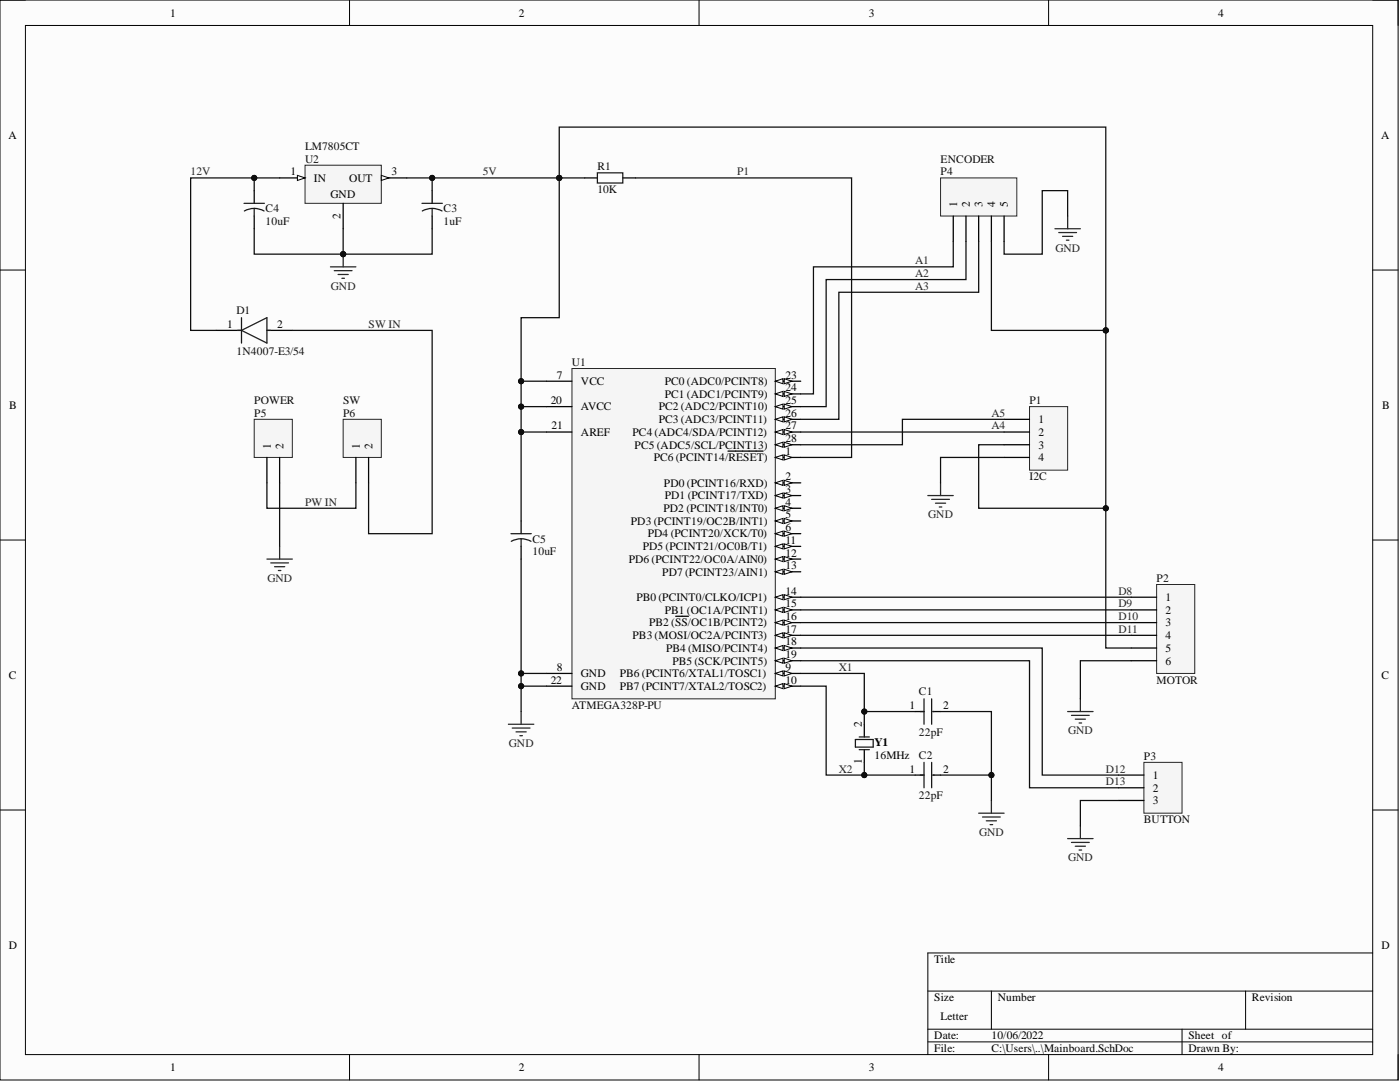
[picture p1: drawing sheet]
<svg xmlns="http://www.w3.org/2000/svg" width="279mm" height="216mm" viewBox="0 0 279 216" stroke-linecap="round" stroke-linejoin="round" font-family="sans-serif">
<defs><g id="words">
<g font-size="2.3">
<text x="34" y="3.3">1</text>
<text x="103.6" y="3.3">2</text>
<text x="173.4" y="3.3">3</text>
<text x="243.1" y="3.3">4</text>
<text x="1.7" y="27.7">A</text>
<text x="275.6" y="27.7">A</text>
<text x="58" y="35">1</text>
<text x="78.1" y="35">3</text>
<text x="62.7" y="36.3">IN</text>
<text x="66" y="39.6">GND</text>
<text x="69.7" y="36.3">OUT</text>
<text x="191" y="41.3" transform="rotate(-90 191 41.3)">1</text>
<text x="193.5" y="41.3" transform="rotate(-90 193.5 41.3)">2</text>
<text x="196.1" y="41.3" transform="rotate(-90 196.1 41.3)">3</text>
<text x="198.6" y="41.3" transform="rotate(-90 198.6 41.3)">4</text>
<text x="201.2" y="41.3" transform="rotate(-90 201.2 41.3)">5</text>
<text x="68" y="43.6" transform="rotate(-90 68 43.6)">2</text>
<text x="45.3" y="65.4">1</text>
<text x="55.3" y="65.4">2</text>
<text x="111.1" y="75.6">7</text>
<text x="115.9" y="76.8">VCC</text>
<text x="132.7" y="76.8">PC0 (ADC0/PCINT8)</text>
<text x="156.8" y="75.6">23</text>
<text x="1.9" y="81.6">B</text>
<text x="109.9" y="80.6">20</text>
<text x="115.9" y="81.9">AVCC</text>
<text x="131.5" y="81.9">PC2 (ADC2/PCINT10)</text>
<text x="132.7" y="79.4">PC1 (ADC1/PCINT9)</text>
<text x="156.8" y="78.1">24</text>
<text x="156.8" y="80.6">25</text>
<text x="156.8" y="83.2">26</text>
<text x="275.8" y="81.6">B</text>
<text x="54" y="89.5" transform="rotate(-90 54 89.5)">1</text>
<text x="56.6" y="89.5" transform="rotate(-90 56.6 89.5)">2</text>
<text x="71.8" y="89.5" transform="rotate(-90 71.8 89.5)">1</text>
<text x="74.3" y="89.5" transform="rotate(-90 74.3 89.5)">2</text>
<text x="110.1" y="85.7">21</text>
<text x="115.9" y="87">AREF</text>
<text x="126.2" y="87">PC4 (ADC4/SDA/PCINT12)</text>
<text x="126.7" y="89.5">PC5 (ADC5/SCL/PCINT13)</text>
<text x="131.5" y="84.4">PC3 (ADC3/PCINT11)</text>
<text x="156.8" y="85.7">27</text>
<text x="156.8" y="88.2">28</text>
<text x="207.2" y="84.4">1</text>
<text x="207.2" y="87">2</text>
<text x="207.2" y="89.5">3</text>
<text x="130.5" y="92">PC6 (PCINT14/RESET)</text>
<text x="156.8" y="90.8">1</text>
<text x="156.8" y="95.8">2</text>
<text x="207.2" y="92">4</text>
<text x="132.5" y="97.1">PD0 (PCINT16/RXD)</text>
<text x="132.7" y="99.6">PD1 (PCINT17/TXD)</text>
<text x="156.8" y="98.4">3</text>
<text x="156.8" y="100.9">4</text>
<text x="125.9" y="104.7">PD3 (PCINT19/OC2B/INT1)</text>
<text x="129.3" y="107.2">PD4 (PCINT20/XCK/T0)</text>
<text x="132.4" y="102.2">PD2 (PCINT18/INT0)</text>
<text x="156.8" y="103.4">5</text>
<text x="156.8" y="106">6</text>
<text x="125.5" y="112.3">PD6 (PCINT22/OC0A/AIN0)</text>
<text x="128.3" y="109.8">PD5 (PCINT21/OC0B/T1)</text>
<text x="156.8" y="108.5">11</text>
<text x="156.8" y="111.1">12</text>
<text x="156.8" y="113.6">13</text>
<text x="127" y="119.9">PB0 (PCINT0/CLKO/ICP1)</text>
<text x="132.2" y="114.9">PD7 (PCINT23/AIN1)</text>
<text x="156.8" y="118.7">14</text>
<text x="232.6" y="119.9">1</text>
<text x="129.5" y="125">PB2 (SS/OC1B/PCINT2)</text>
<text x="132.7" y="122.5">PB1 (OC1A/PCINT1)</text>
<text x="156.8" y="121.2">15</text>
<text x="156.8" y="123.7">16</text>
<text x="232.6" y="122.5">2</text>
<text x="232.6" y="125">3</text>
<text x="126.2" y="127.5">PB3 (MOSI/OC2A/PCINT3)</text>
<text x="132.9" y="130.1">PB4 (MISO/PCINT4)</text>
<text x="156.8" y="126.3">17</text>
<text x="156.8" y="128.8">18</text>
<text x="156.8" y="131.3">19</text>
<text x="232.6" y="127.5">4</text>
<text x="232.6" y="130.1">5</text>
<text x="1.8" y="135.5">C</text>
<text x="109.9" y="136.4">22</text>
<text x="111.1" y="133.9">8</text>
<text x="115.9" y="135.1">GND</text>
<text x="115.9" y="137.7">GND</text>
<text x="123.7" y="135.1">PB6 (PCINT6/XTAL1/TOSC1)</text>
<text x="123.7" y="137.7">PB7 (PCINT7/XTAL2/TOSC2)</text>
<text x="134.2" y="132.6">PB5 (SCK/PCINT5)</text>
<text x="156.8" y="133.9">9</text>
<text x="156.8" y="136.4">10</text>
<text x="232.6" y="132.6">6</text>
<text x="275.7" y="135.5">C</text>
<text x="181.5" y="141.5">1</text>
<text x="188.2" y="141.5">2</text>
<text x="172" y="145" transform="rotate(-90 172 145)">2</text>
<text x="174.5" y="148.8">Y1</text>
<text x="172" y="152.5" transform="rotate(-90 172 152.5)">1</text>
<text x="174.5" y="151.4">16MHz</text>
<text x="181.5" y="154.2">1</text>
<text x="188.2" y="154.2">2</text>
<text x="230.1" y="155.4">1</text>
<text x="230.1" y="158">2</text>
<text x="230.1" y="160.5">3</text>
<text x="1.8" y="189.3">D</text>
<text x="275.7" y="189.3">D</text>
<text x="186.4" y="192.2">Title</text>
<text x="186.4" y="199.8">Size</text>
<text x="187.7" y="203.6">Letter</text>
<text x="199.1" y="199.8">Number</text>
<text x="249.9" y="199.8">Revision</text>
<text x="186.4" y="207.4">Date:</text>
<text x="186.4" y="209.9">File:</text>
<text x="197.9" y="207.4">10/06/2022</text>
<text x="197.9" y="209.9">C:\Users\..\Mainboard.SchDoc</text>
<text x="237.2" y="207.4">Sheet of</text>
<text x="237.2" y="209.9">Drawn By:</text>
<text x="34" y="213.7">1</text>
<text x="103.6" y="213.7">2</text>
<text x="173.4" y="213.7">3</text>
<text x="243.1" y="213.7">4</text>
</g>
<g font-size="2.3" fill="#0e0e0e">
<text x="60.9" y="29.9">LM7805CT</text>
<text x="60.9" y="32.5">U2</text>
<text x="119.2" y="34">R1</text>
<text x="187.7" y="35">P4</text>
<text x="187.7" y="32.5">ENCODER</text>
<text x="119.2" y="38.5">10K</text>
<text x="53" y="42.3">C4</text>
<text x="53" y="44.9">10uF</text>
<text x="88.5" y="42.3">C3</text>
<text x="88.5" y="44.9">1uF</text>
<text x="47.2" y="62.6">D1</text>
<text x="47.2" y="70.7">1N4007-E3/54</text>
<text x="114.1" y="73">U1</text>
<text x="50.7" y="83.2">P5</text>
<text x="50.7" y="80.6">POWER</text>
<text x="68.5" y="83.2">P6</text>
<text x="68.5" y="80.6">SW</text>
<text x="205.5" y="80.6">P1</text>
<text x="205.5" y="95.8">I2C</text>
<text x="106.3" y="108.3">C5</text>
<text x="106.3" y="110.8">10uF</text>
<text x="230.8" y="116.1">P2</text>
<text x="230.8" y="136.4">MOTOR</text>
<text x="114.1" y="141.5">ATMEGA328P-PU</text>
<text x="183.4" y="138.7">C1</text>
<text x="183.4" y="146.8">22pF</text>
<text x="183.4" y="151.4">C2</text>
<text x="228.3" y="151.6">P3</text>
<text x="183.4" y="159.5">22pF</text>
<text x="228.3" y="164.3">BUTTON</text>
</g>
<g font-size="2.3" fill="#262626">
<text x="38" y="35">12V</text>
<text x="96.4" y="35">5V</text>
<text x="147.1" y="35">P1</text>
<text x="182.6" y="52.7">A1</text>
<text x="210.6" y="50.2">GND</text>
<text x="66" y="57.8">GND</text>
<text x="182.6" y="55.3">A2</text>
<text x="182.6" y="57.8">A3</text>
<text x="73.6" y="65.4">SW IN</text>
<text x="197.9" y="83.2">A5</text>
<text x="197.9" y="85.7">A4</text>
<text x="60.9" y="100.9">PW IN</text>
<text x="185.3" y="103.4">GND</text>
<text x="53.4" y="116.1">GND</text>
<text x="223.2" y="118.7">D8</text>
<text x="223.2" y="121.2">D9</text>
<text x="223.2" y="123.7">D10</text>
<text x="223.2" y="126.3">D11</text>
<text x="167.4" y="133.9">X1</text>
<text x="101.5" y="149.1">GND</text>
<text x="213.2" y="146.5">GND</text>
<text x="167.4" y="154.2">X2</text>
<text x="220.7" y="154.2">D12</text>
<text x="220.7" y="156.7">D13</text>
<text x="195.4" y="166.8">GND</text>
<text x="213.2" y="171.9">GND</text>
</g>
</g></defs>
<path d="M0 0h279v215.5h-279z" fill-rule="evenodd" fill="#fcfcfc"/>
<path d="M0 0h279v215.5h-279z" fill="none" stroke="#000" stroke-width=".2"/>
<path d="M5.1 5.1h268.9v205.3h-268.9z" fill-rule="evenodd" fill="#fcfcfc"/>
<g fill="none" stroke="#000" stroke-width=".2">
<path d="M0 0h5.1M5.1 5.1h268.9v205.3h-268.9zM69.8 0v5.1M139.5 0v5.1M209.3 0v5.1M274 0h5v5.1M0 53.9h5.1M274 53.9h5M0 107.8h5.1M274 107.8h5M0 161.6h5.1M274 161.6h5"/>
<path d="M185.2 197.8h88.8M197.9 197.8v7.6M248.6 197.8v7.6M274 190.2h-88.8v20.2M69.8 210.4v5.1M139.5 210.4v5.1M185.2 205.4h88.8M185.2 207.9h88.8M209.3 210.4v5.1M235.9 205.4v5M279 210.4v5.1"/>
</g>
<path d="M114.1 73.5h40.6v65.9h-40.6z" fill-rule="evenodd" fill="#f5f5f5"/>
<path d="M114.1 73.5h40.6v65.9h-40.6z" fill="none" stroke="#262626" stroke-width=".2"/>
<path d="M154.7 91.3h5.1" fill="none" stroke="#000" stroke-width=".25"/>
<path d="M154.7 91.3l1.6-.5v1z" fill="#fbfbfb"/>
<path d="M154.7 91.3l1.6-.5v1z" fill="none" stroke="#000" stroke-width=".2"/>
<path d="M156.5 90.8l1.5 .5-1.5 .5z" fill="#fbfbfb"/>
<path d="M156.5 90.8l1.5 .5-1.5 .5z" fill="none" stroke="#000" stroke-width=".2"/>
<path d="M145.3 90h7M154.7 96.3h5.1" fill="none" stroke="#000" stroke-width=".25"/>
<path d="M154.7 96.3l1.6-.5v1.1z" fill="#fbfbfb"/>
<path d="M154.7 96.3l1.6-.5v1.1z" fill="none" stroke="#000" stroke-width=".2"/>
<path d="M156.5 95.8l1.5 .5-1.5 .6z" fill="#fbfbfb"/>
<path d="M156.5 95.8l1.5 .5-1.5 .6z" fill="none" stroke="#000" stroke-width=".2"/>
<path d="M154.7 98.9h5.1" fill="none" stroke="#000" stroke-width=".25"/>
<path d="M154.7 98.9l1.6-.5v1z" fill="#fbfbfb"/>
<path d="M154.7 98.9l1.6-.5v1z" fill="none" stroke="#000" stroke-width=".2"/>
<path d="M156.5 98.4l1.5 .5-1.5 .5z" fill="#fbfbfb"/>
<path d="M156.5 98.4l1.5 .5-1.5 .5z" fill="none" stroke="#000" stroke-width=".2"/>
<path d="M154.7 101.4h5.1" fill="none" stroke="#000" stroke-width=".25"/>
<path d="M154.7 101.4l1.6-.5v1z" fill="#fbfbfb"/>
<path d="M154.7 101.4l1.6-.5v1z" fill="none" stroke="#000" stroke-width=".2"/>
<path d="M156.5 100.9l1.5 .5-1.5 .5z" fill="#fbfbfb"/>
<path d="M156.5 100.9l1.5 .5-1.5 .5z" fill="none" stroke="#000" stroke-width=".2"/>
<path d="M154.7 104h5.1" fill="none" stroke="#000" stroke-width=".25"/>
<path d="M154.7 104l1.6-.6v1.1z" fill="#fbfbfb"/>
<path d="M154.7 104l1.6-.6v1.1z" fill="none" stroke="#000" stroke-width=".2"/>
<path d="M156.5 103.4l1.5 .6-1.5 .5z" fill="#fbfbfb"/>
<path d="M156.5 103.4l1.5 .6-1.5 .5z" fill="none" stroke="#000" stroke-width=".2"/>
<path d="M154.7 106.5h5.1" fill="none" stroke="#000" stroke-width=".25"/>
<path d="M154.7 106.5l1.6-.5v1z" fill="#fbfbfb"/>
<path d="M154.7 106.5l1.6-.5v1z" fill="none" stroke="#000" stroke-width=".2"/>
<path d="M156.5 106l1.5 .5-1.5 .5z" fill="#fbfbfb"/>
<path d="M156.5 106l1.5 .5-1.5 .5z" fill="none" stroke="#000" stroke-width=".2"/>
<path d="M109.1 76.1h5M109.1 134.4h5M154.7 134.4h5.1" fill="none" stroke="#000" stroke-width=".25"/>
<path d="M154.7 134.4l1.6-.5v1z" fill="#fbfbfb"/>
<path d="M154.7 134.4l1.6-.5v1z" fill="none" stroke="#000" stroke-width=".2"/>
<path d="M156.5 133.9l1.5 .5-1.5 .5z" fill="#fbfbfb"/>
<path d="M156.5 133.9l1.5 .5-1.5 .5z" fill="none" stroke="#000" stroke-width=".2"/>
<path d="M154.7 136.9h5.1" fill="none" stroke="#000" stroke-width=".25"/>
<path d="M154.7 136.9l1.6-.5v1z" fill="#fbfbfb"/>
<path d="M154.7 136.9l1.6-.5v1z" fill="none" stroke="#000" stroke-width=".2"/>
<path d="M156.5 136.4l1.5 .5-1.5 .5z" fill="#fbfbfb"/>
<path d="M156.5 136.4l1.5 .5-1.5 .5z" fill="none" stroke="#000" stroke-width=".2"/>
<path d="M154.7 109h5.1" fill="none" stroke="#000" stroke-width=".25"/>
<path d="M154.7 109l1.6-.5v1z" fill="#fbfbfb"/>
<path d="M154.7 109l1.6-.5v1z" fill="none" stroke="#000" stroke-width=".2"/>
<path d="M156.5 108.5l1.5 .5-1.5 .5z" fill="#fbfbfb"/>
<path d="M156.5 108.5l1.5 .5-1.5 .5z" fill="none" stroke="#000" stroke-width=".2"/>
<path d="M154.7 111.6h5.1" fill="none" stroke="#000" stroke-width=".25"/>
<path d="M154.7 111.6l1.6-.5v1z" fill="#fbfbfb"/>
<path d="M154.7 111.6l1.6-.5v1z" fill="none" stroke="#000" stroke-width=".2"/>
<path d="M156.5 111.1l1.5 .5-1.5 .5z" fill="#fbfbfb"/>
<path d="M156.5 111.1l1.5 .5-1.5 .5z" fill="none" stroke="#000" stroke-width=".2"/>
<path d="M154.7 114.1h5.1" fill="none" stroke="#000" stroke-width=".25"/>
<path d="M154.7 114.1l1.6-.5v1z" fill="#fbfbfb"/>
<path d="M154.7 114.1l1.6-.5v1z" fill="none" stroke="#000" stroke-width=".2"/>
<path d="M156.5 113.6l1.5 .5-1.5 .5z" fill="#fbfbfb"/>
<path d="M156.5 113.6l1.5 .5-1.5 .5z" fill="none" stroke="#000" stroke-width=".2"/>
<path d="M154.7 119.2h5.1" fill="none" stroke="#000" stroke-width=".25"/>
<path d="M154.7 119.2l1.6-.5v1z" fill="#fbfbfb"/>
<path d="M154.7 119.2l1.6-.5v1z" fill="none" stroke="#000" stroke-width=".2"/>
<path d="M156.5 118.7l1.5 .5-1.5 .5z" fill="#fbfbfb"/>
<path d="M156.5 118.7l1.5 .5-1.5 .5z" fill="none" stroke="#000" stroke-width=".2"/>
<path d="M154.7 121.7h5.1" fill="none" stroke="#000" stroke-width=".25"/>
<path d="M154.7 121.7l1.6-.5v1z" fill="#fbfbfb"/>
<path d="M154.7 121.7l1.6-.5v1z" fill="none" stroke="#000" stroke-width=".2"/>
<path d="M156.5 121.2l1.5 .5-1.5 .5z" fill="#fbfbfb"/>
<path d="M156.5 121.2l1.5 .5-1.5 .5z" fill="none" stroke="#000" stroke-width=".2"/>
<path d="M154.7 124.2h5.1" fill="none" stroke="#000" stroke-width=".25"/>
<path d="M154.7 124.2l1.6-.5v1z" fill="#fbfbfb"/>
<path d="M154.7 124.2l1.6-.5v1z" fill="none" stroke="#000" stroke-width=".2"/>
<path d="M156.5 123.7l1.5 .5-1.5 .5z" fill="#fbfbfb"/>
<path d="M156.5 123.7l1.5 .5-1.5 .5z" fill="none" stroke="#000" stroke-width=".2"/>
<path d="M134.9 123h2.5M154.7 126.8h5.1" fill="none" stroke="#000" stroke-width=".25"/>
<path d="M154.7 126.8l1.6-.5v1z" fill="#fbfbfb"/>
<path d="M154.7 126.8l1.6-.5v1z" fill="none" stroke="#000" stroke-width=".2"/>
<path d="M156.5 126.3l1.5 .5-1.5 .5z" fill="#fbfbfb"/>
<path d="M156.5 126.3l1.5 .5-1.5 .5z" fill="none" stroke="#000" stroke-width=".2"/>
<path d="M154.7 129.3h5.1" fill="none" stroke="#000" stroke-width=".25"/>
<path d="M154.7 129.3l1.6-.5v1z" fill="#fbfbfb"/>
<path d="M154.7 129.3l1.6-.5v1z" fill="none" stroke="#000" stroke-width=".2"/>
<path d="M156.5 128.8l1.5 .5-1.5 .5z" fill="#fbfbfb"/>
<path d="M156.5 128.8l1.5 .5-1.5 .5z" fill="none" stroke="#000" stroke-width=".2"/>
<path d="M154.7 131.8h5.1" fill="none" stroke="#000" stroke-width=".25"/>
<path d="M154.7 131.8l1.6-.5v1z" fill="#fbfbfb"/>
<path d="M154.7 131.8l1.6-.5v1z" fill="none" stroke="#000" stroke-width=".2"/>
<path d="M156.5 131.3l1.5 .5-1.5 .5z" fill="#fbfbfb"/>
<path d="M156.5 131.3l1.5 .5-1.5 .5z" fill="none" stroke="#000" stroke-width=".2"/>
<path d="M154.7 76.1h5.1M109.1 81.1h5M109.1 86.2h5M109.1 136.9h5" fill="none" stroke="#000" stroke-width=".25"/>
<path d="M154.7 76.1l1.6-.5v1z" fill="#fbfbfb"/>
<path d="M154.7 76.1l1.6-.5v1z" fill="none" stroke="#000" stroke-width=".2"/>
<path d="M156.5 75.6l1.5 .5-1.5 .5z" fill="#fbfbfb"/>
<path d="M156.5 75.6l1.5 .5-1.5 .5z" fill="none" stroke="#000" stroke-width=".2"/>
<path d="M154.7 78.6h5.1" fill="none" stroke="#000" stroke-width=".25"/>
<path d="M154.7 78.6l1.6-.5v1z" fill="#fbfbfb"/>
<path d="M154.7 78.6l1.6-.5v1z" fill="none" stroke="#000" stroke-width=".2"/>
<path d="M156.5 78.1l1.5 .5-1.5 .5z" fill="#fbfbfb"/>
<path d="M156.5 78.1l1.5 .5-1.5 .5z" fill="none" stroke="#000" stroke-width=".2"/>
<path d="M154.7 81.1h5.1" fill="none" stroke="#000" stroke-width=".25"/>
<path d="M154.7 81.1l1.6-.5v1z" fill="#fbfbfb"/>
<path d="M154.7 81.1l1.6-.5v1z" fill="none" stroke="#000" stroke-width=".2"/>
<path d="M156.5 80.6l1.5 .5-1.5 .5z" fill="#fbfbfb"/>
<path d="M156.5 80.6l1.5 .5-1.5 .5z" fill="none" stroke="#000" stroke-width=".2"/>
<path d="M154.7 83.7h5.1" fill="none" stroke="#000" stroke-width=".25"/>
<path d="M154.7 83.7l1.6-.5v1z" fill="#fbfbfb"/>
<path d="M154.7 83.7l1.6-.5v1z" fill="none" stroke="#000" stroke-width=".2"/>
<path d="M156.5 83.2l1.5 .5-1.5 .5z" fill="#fbfbfb"/>
<path d="M156.5 83.2l1.5 .5-1.5 .5z" fill="none" stroke="#000" stroke-width=".2"/>
<path d="M154.7 86.2h5.1" fill="none" stroke="#000" stroke-width=".25"/>
<path d="M154.7 86.2l1.6-.5v1z" fill="#fbfbfb"/>
<path d="M154.7 86.2l1.6-.5v1z" fill="none" stroke="#000" stroke-width=".2"/>
<path d="M156.5 85.7l1.5 .5-1.5 .5z" fill="#fbfbfb"/>
<path d="M156.5 85.7l1.5 .5-1.5 .5z" fill="none" stroke="#000" stroke-width=".2"/>
<path d="M154.7 88.7h5.1" fill="none" stroke="#000" stroke-width=".25"/>
<path d="M154.7 88.7l1.6-.5v1z" fill="#fbfbfb"/>
<path d="M154.7 88.7l1.6-.5v1z" fill="none" stroke="#000" stroke-width=".2"/>
<path d="M156.5 88.2l1.5 .5-1.5 .5z" fill="#fbfbfb"/>
<path d="M156.5 88.2l1.5 .5-1.5 .5z" fill="none" stroke="#000" stroke-width=".2"/>
<path d="M101.5 144.5h5M102.2 145.3h3.6M103 146h2M103.7 146.8h.6M104 142v2.5" fill="none" stroke="#262626" stroke-width=".25"/>
<path d="M172.5 144.5v2.6M172.5 149.6v2.5" fill="none" stroke="#000" stroke-width=".25"/>
<path d="M170.7 147.6h3.6v1.5h-3.6zM171.5 147.1h2M171.5 149.6h2" fill="none" stroke="#1c1c1c" stroke-width=".25"/>
<path d="M60.9 33h15.2v7.6h-15.2z" fill-rule="evenodd" fill="#f5f5f5"/>
<path d="M60.9 33h15.2v7.6h-15.2z" fill="none" stroke="#262626" stroke-width=".2"/>
<path d="M55.8 35.5h5.1" fill="none" stroke="#000" stroke-width=".25"/>
<path d="M59.4 35l1.5 .5-1.5 .5z" fill="#fbfbfb"/>
<path d="M59.4 35l1.5 .5-1.5 .5z" fill="none" stroke="#000" stroke-width=".2"/>
<path d="M76.1 35.5h5.1M68.5 40.6v5" fill="none" stroke="#000" stroke-width=".25"/>
<path d="M76.1 35l1.5 .5-1.5 .5z" fill="#fbfbfb"/>
<path d="M76.1 35l1.5 .5-1.5 .5z" fill="none" stroke="#000" stroke-width=".2"/>
<path d="M66 53.2h5M66.7 54h3.6M67.5 54.8h2M68.2 55.5h.5M68.5 50.7v2.5M197.9 159.7v2.6M195.3 162.3h5.1M196.1 163h3.5M196.8 163.8h2.1M197.6 164.5h.5" fill="none" stroke="#262626" stroke-width=".25"/>
<path d="M50.7 38v2.6M86.2 38v2.6M50.7 43.1v2.5M86.2 43.1v2.5M182.6 142h1.8M182.6 154.7h1.8M186.2 142h1.5M186.2 154.7h1.5" fill="none" stroke="#000" stroke-width=".25"/>
<g fill="none" stroke="#1c1c1c" stroke-width=".25">
<path d="M48.7 40.6h4.1M50.7 41.6l.9 .1 1.1 .4M50.7 41.6l-.8 .1-1.1 .4M50.7 41.6v1.5M84.2 40.6h4.1M86.2 41.6l.9 .1 1.1 .4M86.2 41.6l-.8 .1-1.1 .4M86.2 41.6v1.5M184.4 139.4v5.1M185.9 139.4v5.1M183.6 142h.8M183.6 154.7h.8"/>
<path d="M184.4 152.1v5.1M185.9 152.1v5.1M186.2 142h.2M186.2 154.7h.2"/>
</g>
<circle cx="68.5" cy="50.7" r=".51" fill="#0e0e0e"/>
<circle cx="68.5" cy="50.7" r=".51" fill="none" stroke="#0e0e0e" stroke-width=".2"/>
<path d="M116.7 35.5h2.5M124.3 35.5h2.5M104 104v2.5M104 109v2.6" fill="none" stroke="#000" stroke-width=".25"/>
<path d="M119.2 34.5h5.1v2h-5.1zM102 106.5h4M104 107.5l.8 .1 1.2 .4M104 107.5l-.8 .1-1.2 .4M104 107.5v1.5" fill="none" stroke="#1c1c1c" stroke-width=".25"/>
<path d="M230.8 116.6h7.6v17.8h-7.6z" fill-rule="evenodd" fill="#f5f5f5"/>
<path d="M230.8 116.6h7.6v17.8h-7.6z" fill="none" stroke="#262626" stroke-width=".2"/>
<path d="M225.8 119.2h5M225.8 121.7h5M225.8 124.2h5M225.8 126.8h5M225.8 129.3h5M225.8 131.8h5" fill="none" stroke="#000" stroke-width=".25"/>
<path d="M215.6 139.4v2.6M213.1 142h5M213.8 142.7h3.6M214.6 143.5h2M215.4 144.3h.5" fill="none" stroke="#262626" stroke-width=".25"/>
<path d="M228.3 152.1h7.6v10.2h-7.6z" fill-rule="evenodd" fill="#f5f5f5"/>
<path d="M228.3 152.1h7.6v10.2h-7.6z" fill="none" stroke="#262626" stroke-width=".2"/>
<path d="M223.2 154.7h5.1M223.2 157.2h5.1M223.2 159.7h5.1" fill="none" stroke="#000" stroke-width=".25"/>
<path d="M213.1 167.3h5M213.8 168.1h3.6M214.6 168.9h2M215.4 169.6h.5M215.6 164.8v2.5" fill="none" stroke="#262626" stroke-width=".25"/>
<path d="M187.7 35.5h15.2v7.6h-15.2z" fill-rule="evenodd" fill="#f5f5f5"/>
<path d="M187.7 35.5h15.2v7.6h-15.2z" fill="none" stroke="#262626" stroke-width=".2"/>
<path d="M190.2 43.1v5.1M192.8 43.1v5.1M195.3 43.1v5.1M197.9 43.1v5.1M200.4 43.1v5.1" fill="none" stroke="#000" stroke-width=".25"/>
<path d="M210.5 45.6h5.1M211.3 46.4h3.5M212.1 47.2h2M212.8 47.9h.5M213.1 43.1v2.5" fill="none" stroke="#262626" stroke-width=".25"/>
<path d="M50.7 83.7h7.6v7.6h-7.6z" fill-rule="evenodd" fill="#f5f5f5"/>
<path d="M50.7 83.7h7.6v7.6h-7.6z" fill="none" stroke="#262626" stroke-width=".2"/>
<path d="M53.3 91.3v5M55.8 91.3v5" fill="none" stroke="#000" stroke-width=".25"/>
<path d="M68.5 83.7h7.6v7.6h-7.6z" fill-rule="evenodd" fill="#f5f5f5"/>
<path d="M68.5 83.7h7.6v7.6h-7.6z" fill="none" stroke="#262626" stroke-width=".2"/>
<path d="M71 91.3v5M73.6 91.3v5" fill="none" stroke="#000" stroke-width=".25"/>
<path d="M53.3 111.6h5M54 112.3h3.6M54.8 113.1h2M55.6 113.8h.5M55.8 109v2.6" fill="none" stroke="#262626" stroke-width=".25"/>
<path d="M205.5 81.1h7.6v12.7h-7.6z" fill-rule="evenodd" fill="#f5f5f5"/>
<path d="M205.5 81.1h7.6v12.7h-7.6z" fill="none" stroke="#262626" stroke-width=".2"/>
<path d="M43.1 65.9h5.1M53.3 65.9h5M200.4 83.7h5.1M200.4 86.2h5.1M200.4 88.7h5.1M200.4 91.3h5.1" fill="none" stroke="#000" stroke-width=".25"/>
<path d="M185.2 98.9h5M185.9 99.6h3.6M187.7 96.3v2.6M186.7 100.4h2M187.5 101.2h.5" fill="none" stroke="#262626" stroke-width=".25"/>
<path d="M47.4 65.9h.8M48.2 65.9l5.1-2.5v5.1zM48.2 63.4v5.1M53.3 65.9h.7" fill="none" stroke="#1c1c1c" stroke-width=".25"/>
<path d="M109.1 134.4h-5.1v2.5h5.1" fill="none" stroke="#0e0e0e" stroke-width=".25"/>
<circle cx="104" cy="136.9" r=".51" fill="#0e0e0e"/>
<circle cx="104" cy="136.9" r=".51" fill="none" stroke="#0e0e0e" stroke-width=".2"/>
<circle cx="104" cy="134.4" r=".51" fill="#0e0e0e"/>
<circle cx="104" cy="134.4" r=".51" fill="none" stroke="#0e0e0e" stroke-width=".2"/>
<path d="M104 81.1h5.1" fill="none" stroke="#0e0e0e" stroke-width=".25"/>
<circle cx="104" cy="81.1" r=".51" fill="#0e0e0e"/>
<circle cx="104" cy="81.1" r=".51" fill="none" stroke="#0e0e0e" stroke-width=".2"/>
<path d="M104 136.9v5.1" fill="none" stroke="#0e0e0e" stroke-width=".25"/>
<circle cx="104" cy="136.9" r=".51" fill="#0e0e0e"/>
<circle cx="104" cy="136.9" r=".51" fill="none" stroke="#0e0e0e" stroke-width=".2"/>
<path d="M109.1 76.1h-5.1v10.1h5.1" fill="none" stroke="#0e0e0e" stroke-width=".25"/>
<circle cx="104" cy="86.2" r=".51" fill="#0e0e0e"/>
<circle cx="104" cy="86.2" r=".51" fill="none" stroke="#0e0e0e" stroke-width=".2"/>
<circle cx="104" cy="81.1" r=".51" fill="#0e0e0e"/>
<circle cx="104" cy="81.1" r=".51" fill="none" stroke="#0e0e0e" stroke-width=".2"/>
<circle cx="104" cy="76.1" r=".51" fill="#0e0e0e"/>
<circle cx="104" cy="76.1" r=".51" fill="none" stroke="#0e0e0e" stroke-width=".2"/>
<path d="M182.6 142h-10.1v2.5" fill="none" stroke="#0e0e0e" stroke-width=".25"/>
<circle cx="172.5" cy="142" r=".51" fill="#0e0e0e"/>
<circle cx="172.5" cy="142" r=".51" fill="none" stroke="#0e0e0e" stroke-width=".2"/>
<path d="M172.5 152.1v2.6h10.1" fill="none" stroke="#0e0e0e" stroke-width=".25"/>
<circle cx="172.5" cy="154.7" r=".51" fill="#0e0e0e"/>
<circle cx="172.5" cy="154.7" r=".51" fill="none" stroke="#0e0e0e" stroke-width=".2"/>
<path d="M159.8 134.4h12.7v7.6" fill="none" stroke="#0e0e0e" stroke-width=".25"/>
<circle cx="172.5" cy="142" r=".51" fill="#0e0e0e"/>
<circle cx="172.5" cy="142" r=".51" fill="none" stroke="#0e0e0e" stroke-width=".2"/>
<path d="M159.8 136.9h5.1v17.8h7.6" fill="none" stroke="#0e0e0e" stroke-width=".25"/>
<circle cx="172.5" cy="154.7" r=".51" fill="#0e0e0e"/>
<circle cx="172.5" cy="154.7" r=".51" fill="none" stroke="#0e0e0e" stroke-width=".2"/>
<path d="M187.7 142h10.2v17.7" fill="none" stroke="#0e0e0e" stroke-width=".25"/>
<circle cx="197.9" cy="154.7" r=".51" fill="#0e0e0e"/>
<circle cx="197.9" cy="154.7" r=".51" fill="none" stroke="#0e0e0e" stroke-width=".2"/>
<path d="M187.7 154.7h10.2" fill="none" stroke="#0e0e0e" stroke-width=".25"/>
<circle cx="197.9" cy="154.7" r=".51" fill="#0e0e0e"/>
<circle cx="197.9" cy="154.7" r=".51" fill="none" stroke="#0e0e0e" stroke-width=".2"/>
<path d="M55.8 35.5h-5.1v2.5" fill="none" stroke="#0e0e0e" stroke-width=".25"/>
<circle cx="50.7" cy="35.5" r=".51" fill="#0e0e0e"/>
<circle cx="50.7" cy="35.5" r=".51" fill="none" stroke="#0e0e0e" stroke-width=".2"/>
<path d="M81.2 35.5h5v2.5" fill="none" stroke="#0e0e0e" stroke-width=".25"/>
<circle cx="86.2" cy="35.5" r=".51" fill="#0e0e0e"/>
<circle cx="86.2" cy="35.5" r=".51" fill="none" stroke="#0e0e0e" stroke-width=".2"/>
<path d="M50.7 45.6v5.1h35.5v-5.1" fill="none" stroke="#0e0e0e" stroke-width=".25"/>
<circle cx="68.5" cy="50.7" r=".51" fill="#0e0e0e"/>
<circle cx="68.5" cy="50.7" r=".51" fill="none" stroke="#0e0e0e" stroke-width=".2"/>
<path d="M68.5 45.6v5.1" fill="none" stroke="#0e0e0e" stroke-width=".25"/>
<circle cx="68.5" cy="50.7" r=".51" fill="#0e0e0e"/>
<circle cx="68.5" cy="50.7" r=".51" fill="none" stroke="#0e0e0e" stroke-width=".2"/>
<path d="M86.2 35.5h30.5" fill="none" stroke="#0e0e0e" stroke-width=".25"/>
<circle cx="111.6" cy="35.5" r=".51" fill="#0e0e0e"/>
<circle cx="111.6" cy="35.5" r=".51" fill="none" stroke="#0e0e0e" stroke-width=".2"/>
<circle cx="86.2" cy="35.5" r=".51" fill="#0e0e0e"/>
<circle cx="86.2" cy="35.5" r=".51" fill="none" stroke="#0e0e0e" stroke-width=".2"/>
<path d="M126.8 35.5h43.2v55.8h-10.2M197.9 48.2v17.7h22.8M213.1 43.1v-5.1h-5.1v12.7h-7.6v-2.5M159.8 131.8h45.7v25.4h17.7M159.8 129.3h48.2v25.4h15.2M225.8 131.8h-10.2v7.6M223.2 159.7h-7.6v5.1" fill="none" stroke="#0e0e0e" stroke-width=".25"/>
<circle cx="220.7" cy="65.9" r=".51" fill="#0e0e0e"/>
<circle cx="220.7" cy="65.9" r=".51" fill="none" stroke="#0e0e0e" stroke-width=".2"/>
<path d="M111.6 35.5v27.9h-7.6v12.7M190.2 48.2v5h-27.9v25.4h-2.5M192.8 48.2v7.6h-27.9v25.3h-5.1M195.3 48.2v10.1h-27.9v25.4h-7.6" fill="none" stroke="#0e0e0e" stroke-width=".25"/>
<circle cx="111.6" cy="35.5" r=".51" fill="#0e0e0e"/>
<circle cx="111.6" cy="35.5" r=".51" fill="none" stroke="#0e0e0e" stroke-width=".2"/>
<circle cx="104" cy="76.1" r=".51" fill="#0e0e0e"/>
<circle cx="104" cy="76.1" r=".51" fill="none" stroke="#0e0e0e" stroke-width=".2"/>
<path d="M111.6 35.5v-10.1h109.1v40.5" fill="none" stroke="#0e0e0e" stroke-width=".25"/>
<circle cx="220.7" cy="65.9" r=".51" fill="#0e0e0e"/>
<circle cx="220.7" cy="65.9" r=".51" fill="none" stroke="#0e0e0e" stroke-width=".2"/>
<circle cx="111.6" cy="35.5" r=".51" fill="#0e0e0e"/>
<circle cx="111.6" cy="35.5" r=".51" fill="none" stroke="#0e0e0e" stroke-width=".2"/>
<path d="M220.7 65.9v63.4h5.1M53.3 96.3v5.1h17.7v-5.1M55.8 96.3v12.7" fill="none" stroke="#0e0e0e" stroke-width=".25"/>
<circle cx="220.7" cy="101.4" r=".51" fill="#0e0e0e"/>
<circle cx="220.7" cy="101.4" r=".51" fill="none" stroke="#0e0e0e" stroke-width=".2"/>
<circle cx="220.7" cy="65.9" r=".51" fill="#0e0e0e"/>
<circle cx="220.7" cy="65.9" r=".51" fill="none" stroke="#0e0e0e" stroke-width=".2"/>
<path d="M200.4 91.3h-12.7v5M200.4 88.7h-5.1v12.7h25.4" fill="none" stroke="#0e0e0e" stroke-width=".25"/>
<circle cx="220.7" cy="101.4" r=".51" fill="#0e0e0e"/>
<circle cx="220.7" cy="101.4" r=".51" fill="none" stroke="#0e0e0e" stroke-width=".2"/>
<path d="M104 86.2v17.8M159.8 86.2h40.6M200.4 83.7h-20.3v5h-20.3M159.8 119.2h66M159.8 126.8h66M159.8 124.2h66M159.8 121.7h66" fill="none" stroke="#0e0e0e" stroke-width=".25"/>
<circle cx="104" cy="86.2" r=".51" fill="#0e0e0e"/>
<circle cx="104" cy="86.2" r=".51" fill="none" stroke="#0e0e0e" stroke-width=".2"/>
<path d="M104 111.6v22.8" fill="none" stroke="#0e0e0e" stroke-width=".25"/>
<circle cx="104" cy="134.4" r=".51" fill="#0e0e0e"/>
<circle cx="104" cy="134.4" r=".51" fill="none" stroke="#0e0e0e" stroke-width=".2"/>
<path d="M50.7 35.5h-12.7v30.4h5.1M58.3 65.9h27.9v40.6h-12.6v-10.2" fill="none" stroke="#0e0e0e" stroke-width=".25"/>
<circle cx="50.7" cy="35.5" r=".51" fill="#0e0e0e"/>
<circle cx="50.7" cy="35.5" r=".51" fill="none" stroke="#0e0e0e" stroke-width=".2"/>
<use href="#words"/>
</svg>
